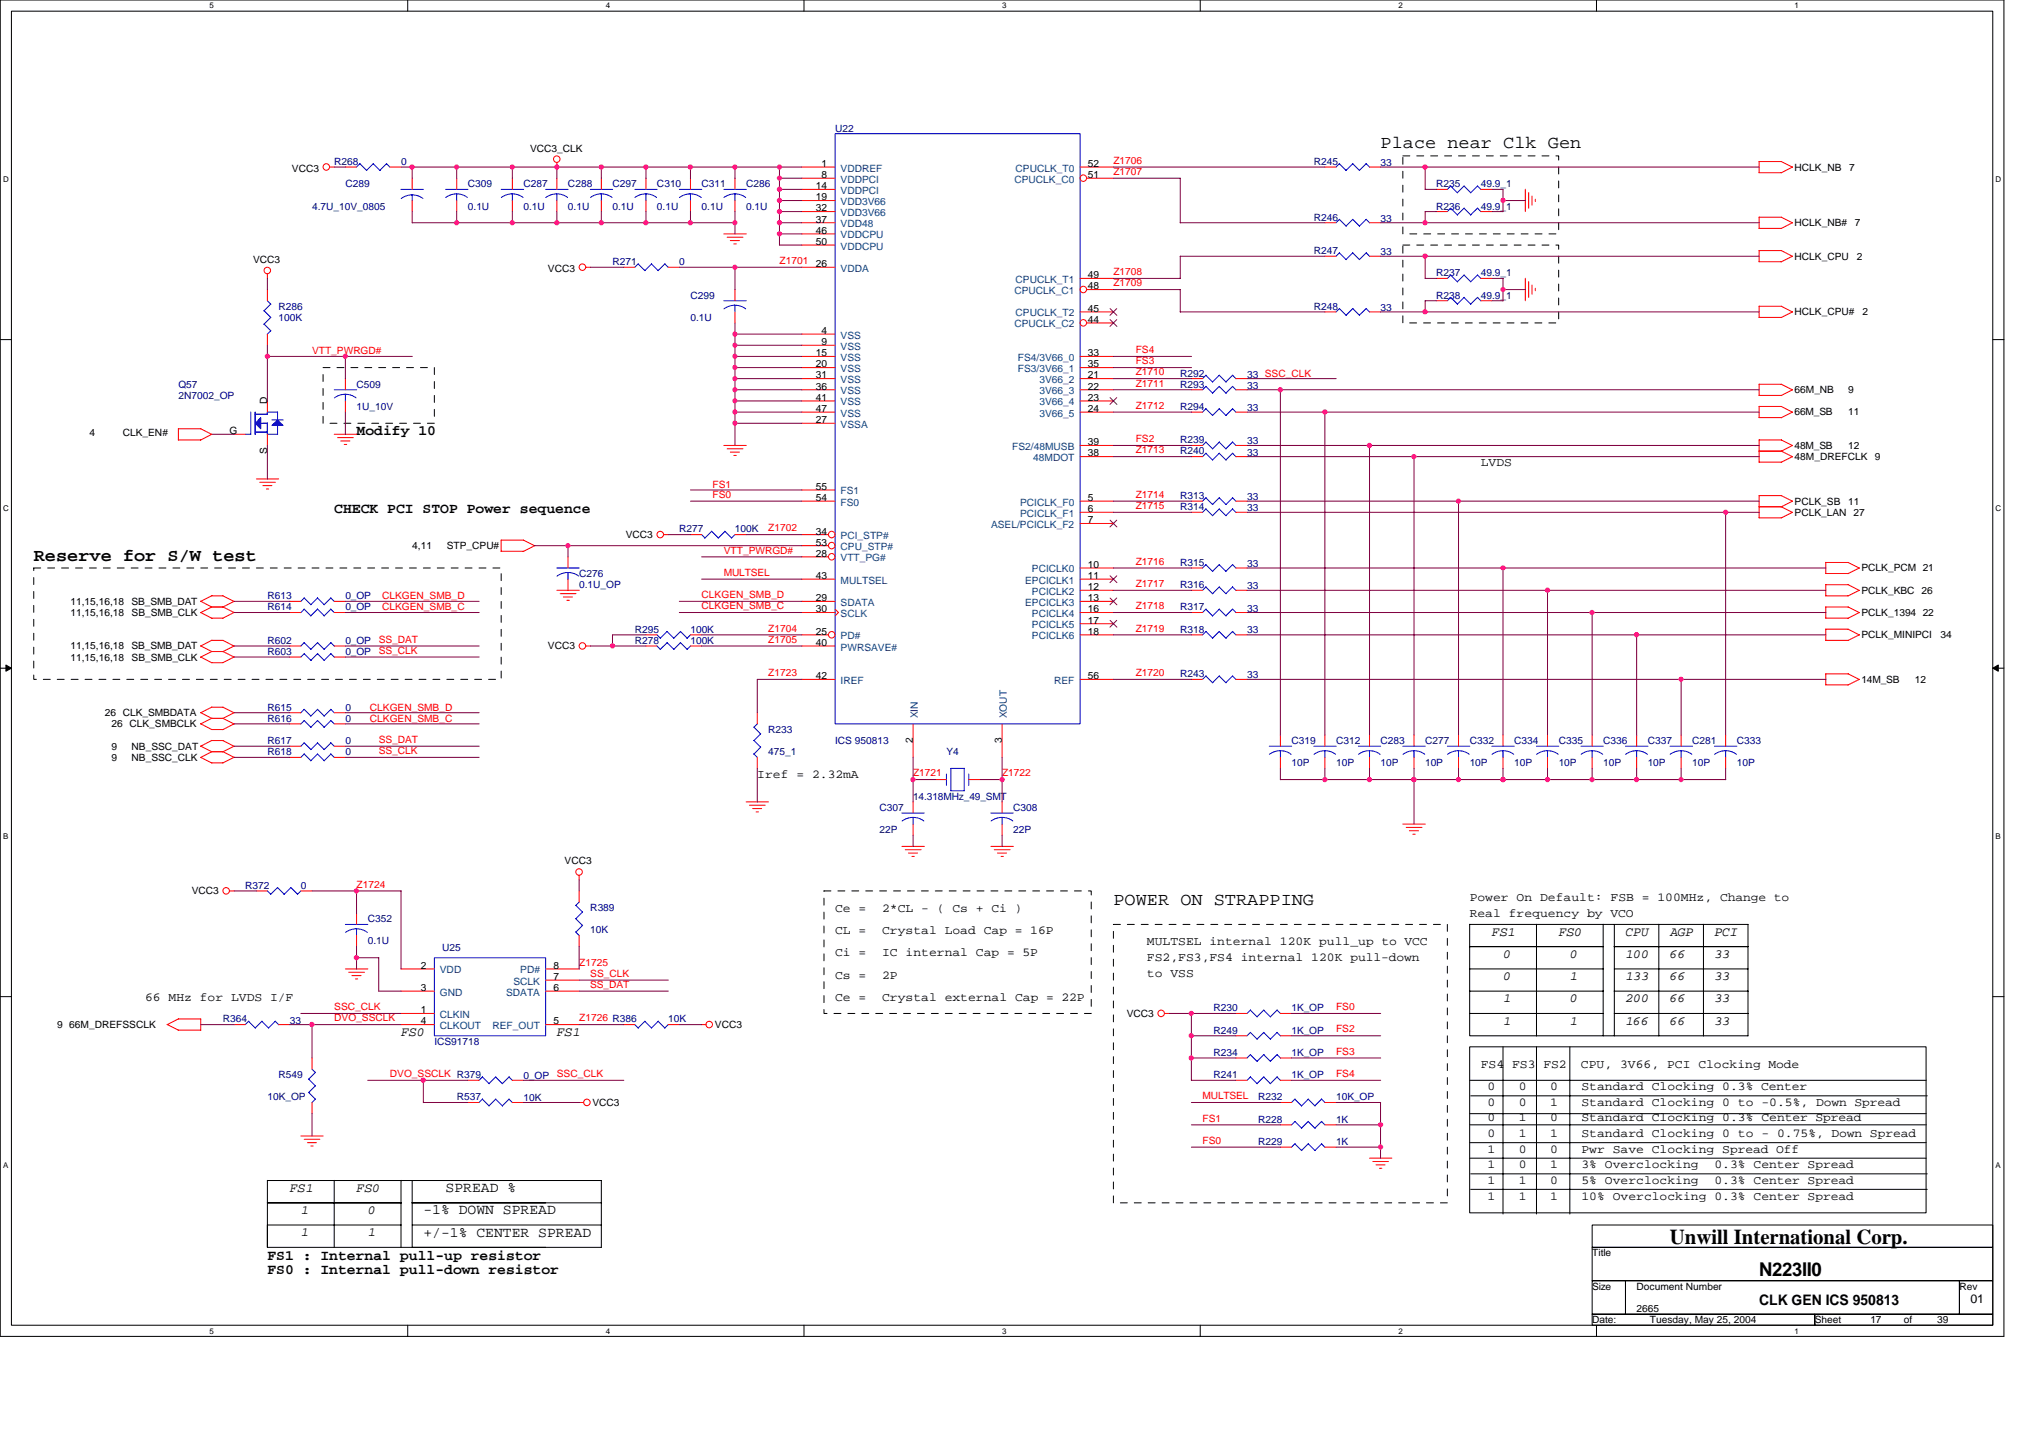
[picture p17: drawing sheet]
<svg xmlns="http://www.w3.org/2000/svg" width="297mm" height="210mm" viewBox="0 0 297 210" stroke-linecap="round" stroke-linejoin="round" font-family="sans-serif">
<defs><g id="words">
<text font-size="3.1" x="243.9" y="181.6">Unwill International Corp.</text>
<text font-size="2.8" x="256.9" y="186.3">N223II0</text>
<g font-size="2.6">
<text x="201.6" y="21.6">Place near Clk Gen</text>
<text x="4.9" y="81.8">Reserve for S/W test</text>
<text x="162.6" y="132.1">POWER ON STRAPPING</text>
</g>
<g font-size="2.1">
<text x="52.1" y="63.6">Modify 10</text>
<text x="48.8" y="74.9">CHECK PCI STOP Power sequence</text>
<text x="61.8" y="177.3">-1% DOWN SPREAD</text>
<text x="65.1" y="174">SPREAD %</text>
<text x="39" y="183.9">FS1 : Internal pull-up resistor</text>
<text x="39" y="186">FS0 : Internal pull-down resistor</text>
<text x="61.8" y="180.5">+/-1% CENTER SPREAD</text>
<text x="256.9" y="190.5">CLK GEN ICS 950813</text>
</g>
<g font-size="1.9">
<text x="217.9" y="136.6">FS1</text>
<text x="227.6" y="136.6">FS0</text>
<text x="237.4" y="136.6">CPU</text>
<text x="243.9" y="136.6">AGP</text>
<text x="250.4" y="136.6">PCI</text>
<text x="219.5" y="143.1">0</text>
<text x="219.5" y="139.8">0</text>
<text x="229.3" y="139.8">0</text>
<text x="229.3" y="143.1">1</text>
<text x="237.4" y="143.1">133</text>
<text x="237.4" y="139.8">100</text>
<text x="243.9" y="139.8">66</text>
<text x="243.9" y="143.1">66</text>
<text x="250.4" y="143.1">33</text>
<text x="250.4" y="139.8">33</text>
<text x="219.5" y="146.3">1</text>
<text x="219.5" y="149.6">1</text>
<text x="229.3" y="146.3">0</text>
<text x="229.3" y="149.6">1</text>
<text x="237.4" y="146.3">200</text>
<text x="237.4" y="149.6">166</text>
<text x="243.9" y="146.3">66</text>
<text x="243.9" y="149.6">66</text>
<text x="250.4" y="149.6">33</text>
<text x="250.4" y="146.3">33</text>
<text x="58.6" y="151.2">FS0</text>
<text x="81.3" y="151.2">FS1</text>
<text x="42.3" y="173.9">FS1</text>
<text x="52.1" y="173.9">FS0</text>
<text x="43.9" y="177.2">1</text>
<text x="53.7" y="177.2">0</text>
<text x="43.9" y="180.4">1</text>
<text x="53.7" y="180.4">1</text>
</g>
<g font-size="1.8">
<text x="216.3" y="68.1">LVDS</text>
<text x="110.6" y="113.6">Iref = 2.32mA</text>
<text x="214.6" y="131.4">Power On Default: FSB = 100MHz, Change to</text>
<text x="122" y="133.1">Ce =</text>
<text x="122" y="136.3">CL =</text>
<text x="128.8" y="133.1">2*CL - ( Cs + Ci )</text>
<text x="128.8" y="136.3">Crystal Load Cap = 16P</text>
<text x="167.5" y="137.9">MULTSEL internal 120K pull_up to VCC</text>
<text x="214.6" y="133.8">Real frequency by VCO</text>
<text x="122" y="139.6">Ci =</text>
<text x="122" y="142.8">Cs =</text>
<text x="128.8" y="139.6">IC internal Cap = 5P</text>
<text x="128.8" y="142.8">2P</text>
<text x="167.5" y="140.3">FS2,FS3,FS4 internal 120K pull-down</text>
<text x="167.5" y="142.6">to VSS</text>
<text x="21.2" y="146.1">66 MHz for LVDS I/F</text>
<text x="122" y="146.1">Ce =</text>
<text x="128.8" y="146.1">Crystal external Cap = 22P</text>
<text x="216.3" y="155.8">FS4 FS3 FS2</text>
<text x="230.9" y="155.8">CPU, 3V66, PCI Clocking Mode</text>
<text x="217.2" y="159.1">0</text>
<text x="217.2" y="161.4">0</text>
<text x="221.8" y="159.1">0</text>
<text x="221.8" y="161.4">0</text>
<text x="226.4" y="159.1">0</text>
<text x="226.4" y="161.4">1</text>
<text x="230.9" y="159.1">Standard Clocking 0.3% Center</text>
<text x="230.9" y="161.4">Standard Clocking 0 to -0.5%, Down Spread</text>
<text x="217.2" y="163.7">0</text>
<text x="217.2" y="165.9">0</text>
<text x="221.8" y="163.7">1</text>
<text x="221.8" y="165.9">1</text>
<text x="226.4" y="163.7">0</text>
<text x="226.4" y="165.9">1</text>
<text x="230.9" y="163.7">Standard Clocking 0.3% Center Spread</text>
<text x="230.9" y="165.9">Standard Clocking 0 to - 0.75%, Down Spread</text>
<text x="217.2" y="168.2">1</text>
<text x="217.2" y="170.5">1</text>
<text x="217.2" y="172.8">1</text>
<text x="221.8" y="168.2">0</text>
<text x="221.8" y="170.5">0</text>
<text x="221.8" y="172.8">1</text>
<text x="226.4" y="168.2">0</text>
<text x="226.4" y="170.5">1</text>
<text x="226.4" y="172.8">0</text>
<text x="230.9" y="168.2">Pwr Save Clocking Spread Off</text>
<text x="230.9" y="170.5">3% Overclocking</text>
<text x="230.9" y="172.8">5% Overclocking</text>
<text x="250.4" y="170.5">0.3% Center Spread</text>
<text x="250.4" y="172.8">0.3% Center Spread</text>
<text x="217.2" y="175.1">1</text>
<text x="221.8" y="175.1">1</text>
<text x="226.4" y="175.1">1</text>
<text x="230.9" y="175.1">10% Overclocking 0.3% Center Spread</text>
<text x="287.8" y="190.2">01</text>
</g>
<g font-size="1.5">
<text x="77.4" y="22.1">VCC3_CLK</text>
<text x="42.6" y="25">VCC3</text>
<text x="119.2" y="27.6">14</text>
<text x="119.2" y="29.3">19</text>
<text x="120" y="24.4">1</text>
<text x="120" y="26">8</text>
<text x="158.9" y="26">51</text>
<text x="158.9" y="24.4">52</text>
<text x="262.1" y="24.9">HCLK_NB</text>
<text x="270.1" y="24.9">7</text>
<text x="119.2" y="34.1">46</text>
<text x="119.2" y="30.9">32</text>
<text x="119.2" y="32.5">37</text>
<text x="119.2" y="35.8">50</text>
<text x="262.1" y="33">HCLK_NB#</text>
<text x="270.9" y="33">7</text>
<text x="37" y="38.4">VCC3</text>
<text x="80" y="39.7">VCC3</text>
<text x="119.2" y="39">26</text>
<text x="158.9" y="40.6">49</text>
<text x="262.1" y="37.9">HCLK_CPU</text>
<text x="271.2" y="37.9">2</text>
<text x="158.9" y="45.5">45</text>
<text x="158.9" y="47.1">44</text>
<text x="158.9" y="42.2">48</text>
<text x="262.1" y="46">HCLK_CPU#</text>
<text x="272" y="46">2</text>
<text x="119.2" y="52">15</text>
<text x="119.2" y="53.6">20</text>
<text x="120" y="48.7">4</text>
<text x="120" y="50.4">9</text>
<text x="158.9" y="52">33</text>
<text x="158.9" y="53.6">35</text>
<text x="39" y="59" transform="rotate(-90 39 59)">D</text>
<text x="119.2" y="58.5">41</text>
<text x="119.2" y="55.2">31</text>
<text x="119.2" y="56.9">36</text>
<text x="158.9" y="58.5">23</text>
<text x="158.9" y="56.9">22</text>
<text x="158.9" y="55.2">21</text>
<text x="262.1" y="57.4">66M_NB</text>
<text x="269.9" y="57.4">9</text>
<text x="13.1" y="63.6">4</text>
<text x="17.9" y="63.6">CLK_EN#</text>
<text x="33.5" y="63.4">G</text>
<text x="119.2" y="60.1">47</text>
<text x="119.2" y="61.8">27</text>
<text x="158.9" y="60.1">24</text>
<text x="158.9" y="65">39</text>
<text x="262.1" y="65.5">48M_SB</text>
<text x="262.1" y="60.6">66M_SB</text>
<text x="269.9" y="65.5">12</text>
<text x="269.9" y="60.6">11</text>
<text x="39" y="66.2" transform="rotate(-90 39 66.2)">S</text>
<text x="119.2" y="71.5">55</text>
<text x="158.9" y="66.6">38</text>
<text x="262.1" y="67.2">48M_DREFCLK</text>
<text x="273.8" y="67.2">9</text>
<text x="119.2" y="73.1">54</text>
<text x="158.9" y="76.4">7</text>
<text x="158.9" y="74.8">6</text>
<text x="158.9" y="73.1">5</text>
<text x="262.1" y="75.3">PCLK_LAN 27</text>
<text x="262.1" y="73.7">PCLK_SB</text>
<text x="269.9" y="73.7">11</text>
<text x="60.2" y="80.2">4,11</text>
<text x="65.2" y="80.2">STP_CPU#</text>
<text x="91.4" y="78.5">VCC3</text>
<text x="119.2" y="78">34</text>
<text x="119.2" y="79.6">53</text>
<text x="119.2" y="81.3">28</text>
<text x="158.9" y="82.9">10</text>
<text x="271.8" y="83.4">PCLK_PCM 21</text>
<text x="10.3" y="88.3">11,15,16,18</text>
<text x="10.3" y="89.9">11,15,16,18</text>
<text x="19.2" y="88.3">SB_SMB_DAT</text>
<text x="19.2" y="89.9">SB_SMB_CLK</text>
<text x="119.2" y="84.5">43</text>
<text x="119.2" y="87.8">29</text>
<text x="119.2" y="89.4">30</text>
<text x="158.9" y="84.5">11</text>
<text x="158.9" y="87.8">13</text>
<text x="158.9" y="86.1">12</text>
<text x="158.9" y="89.4">16</text>
<text x="271.8" y="86.7">PCLK_KBC 26</text>
<text x="271.8" y="89.9">PCLK_1394 22</text>
<text x="10.3" y="94.8">11,15,16,18</text>
<text x="19.2" y="94.8">SB_SMB_DAT</text>
<text x="80" y="94.8">VCC3</text>
<text x="119.2" y="94.3">40</text>
<text x="119.2" y="92.6">25</text>
<text x="158.9" y="92.6">18</text>
<text x="158.9" y="91">17</text>
<text x="271.8" y="93.2">PCLK_MINIPCI</text>
<text x="283.4" y="93.2">34</text>
<text x="10.3" y="96.4">11,15,16,18</text>
<text x="19.2" y="96.4">SB_SMB_CLK</text>
<text x="119.2" y="99.1">42</text>
<text x="158.9" y="99.1">56</text>
<text x="271.8" y="99.7">14M_SB</text>
<text x="279.6" y="99.7">12</text>
<text x="15.3" y="104.5">26 CLK_SMBDATA</text>
<text x="16.3" y="106.2">26 CLK_SMBCLK</text>
<text x="16.3" y="109.4">9</text>
<text x="16.3" y="111">9</text>
<text x="19.2" y="109.4">NB_SSC_DAT</text>
<text x="19.2" y="111">NB_SSC_CLK</text>
<text x="133.3" y="108.5" transform="rotate(-90 133.3 108.5)">2</text>
<text x="146.3" y="108.5" transform="rotate(-90 146.3 108.5)">3</text>
<text x="28" y="130.6">VCC3</text>
<text x="82.5" y="126.2">VCC3</text>
<text x="61.5" y="141.4">2</text>
<text x="80.8" y="141.4">8</text>
<text x="80.8" y="143">7</text>
<text x="61.5" y="147.9">1</text>
<text x="61.5" y="149.5">4</text>
<text x="61.5" y="144.7">3</text>
<text x="80.8" y="144.7">6</text>
<text x="80.8" y="149.5">5</text>
<text x="164.5" y="148.4">VCC3</text>
<text x="8.3" y="150.1">9</text>
<text x="10.1" y="150.1">66M_DREFSSCLK</text>
<text x="104.4" y="150.1">VCC3</text>
<text x="86.5" y="161.4">VCC3</text>
<text x="232.5" y="183.4">Title</text>
<text x="232.5" y="188.3">Size</text>
<text x="239" y="188.3">Document Number</text>
<text x="239" y="191.5">2665</text>
<text x="286.1" y="188.3">Rev</text>
<text x="232.5" y="193.1">Date:</text>
<text x="241" y="193.1">Tuesday, May 25, 2004</text>
<text x="265" y="193.1">Sheet</text>
<text x="273.2" y="193.1">17</text>
<text x="278" y="193.1">of</text>
<text x="282.9" y="193.1">39</text>
</g>
<g font-size="1.5" fill="#000080">
<text x="122" y="19.2">U22</text>
<text x="48.8" y="24.1">R268</text>
<text x="50.4" y="27.3">C289</text>
<text x="58.6" y="24.1">0</text>
<text x="68.3" y="27.3">C309</text>
<text x="76.5" y="27.3">C287</text>
<text x="82.9" y="27.3">C288</text>
<text x="89.4" y="27.3">C297</text>
<text x="95.9" y="27.3">C310</text>
<text x="102.5" y="27.3">C311</text>
<text x="109" y="27.3">C286</text>
<text x="191.9" y="24.1">R245</text>
<text x="201.6" y="24.2">33</text>
<text x="209.7" y="27.3">R235</text>
<text x="216.3" y="27.3">49.9_1</text>
<text x="45.6" y="30.6">4.7U_10V_0805</text>
<text x="68.3" y="30.6">0.1U</text>
<text x="76.5" y="30.6">0.1U</text>
<text x="82.9" y="30.6">0.1U</text>
<text x="89.4" y="30.6">0.1U</text>
<text x="95.9" y="30.6">0.1U</text>
<text x="102.5" y="30.6">0.1U</text>
<text x="109" y="30.6">0.1U</text>
<text x="191.9" y="32.2">R246</text>
<text x="201.6" y="32.4">33</text>
<text x="209.7" y="30.6">R236</text>
<text x="216.3" y="30.6">49.9_1</text>
<text x="89.4" y="38.7">R271</text>
<text x="99.2" y="38.7">0</text>
<text x="191.9" y="37.1">R247</text>
<text x="201.6" y="37.2">33</text>
<text x="209.7" y="40.3">R237</text>
<text x="216.3" y="40.3">49.9_1</text>
<text x="40.7" y="45.2">R286</text>
<text x="40.7" y="46.8">100K</text>
<text x="100.8" y="43.6">C299</text>
<text x="100.8" y="46.8">0.1U</text>
<text x="191.9" y="45.2">R248</text>
<text x="201.6" y="45.4">33</text>
<text x="209.7" y="43.6">R238</text>
<text x="216.3" y="43.6">49.9_1</text>
<text x="26.1" y="56.6">Q57</text>
<text x="26.1" y="58.2">2N7002_OP</text>
<text x="52.1" y="56.6">C509</text>
<text x="52.1" y="59.8">1U_10V</text>
<text x="172.4" y="59.8">R294</text>
<text x="172.4" y="56.6">R293</text>
<text x="172.4" y="55">R292</text>
<text x="182.1" y="56.7">33</text>
<text x="182.1" y="55.1">33 SSC_CLK</text>
<text x="172.4" y="64.7">R239</text>
<text x="182.1" y="64.9">33</text>
<text x="182.1" y="60">33</text>
<text x="172.4" y="66.3">R240</text>
<text x="182.1" y="66.5">33</text>
<text x="99.2" y="77.7">R277</text>
<text x="107.3" y="77.7">100K</text>
<text x="172.4" y="74.5">R314</text>
<text x="172.4" y="72.8">R313</text>
<text x="182.1" y="74.6">33</text>
<text x="182.1" y="73">33</text>
<text x="172.4" y="82.6">R315</text>
<text x="182.1" y="82.8">33</text>
<text x="39" y="87.5">R613</text>
<text x="39" y="89.1">R614</text>
<text x="50.4" y="87.5">0_OP</text>
<text x="50.4" y="89.1">0_OP</text>
<text x="84.6" y="84.2">C276</text>
<text x="84.6" y="85.9">0.1U_OP</text>
<text x="172.4" y="85.9">R316</text>
<text x="172.4" y="89.1">R317</text>
<text x="182.1" y="86">33</text>
<text x="182.1" y="89.3">33</text>
<text x="39" y="94">R602</text>
<text x="39" y="95.6">R603</text>
<text x="50.4" y="94">0_OP</text>
<text x="50.4" y="95.6">0_OP</text>
<text x="92.7" y="92.4">R295</text>
<text x="92.7" y="94">R278</text>
<text x="100.8" y="92.4">100K</text>
<text x="100.8" y="94">100K</text>
<text x="172.4" y="92.4">R318</text>
<text x="182.1" y="92.4">33</text>
<text x="172.4" y="98.8">R243</text>
<text x="182.1" y="99">33</text>
<text x="39" y="105.3">R616</text>
<text x="39" y="103.7">R615</text>
<text x="50.4" y="105.3">0</text>
<text x="50.4" y="103.7">0</text>
<text x="112.2" y="107">R233</text>
<text x="39" y="110.2">R618</text>
<text x="39" y="108.6">R617</text>
<text x="50.4" y="110.2">0</text>
<text x="50.4" y="108.6">0</text>
<text x="112.2" y="110.2">475_1</text>
<text x="122" y="108.6">ICS 950813</text>
<text x="138.2" y="110.2">Y4</text>
<text x="188.6" y="108.6">C319</text>
<text x="188.6" y="111.9">10P</text>
<text x="195.1" y="108.6">C312</text>
<text x="195.1" y="111.9">10P</text>
<text x="201.6" y="108.6">C283</text>
<text x="201.6" y="111.9">10P</text>
<text x="208.1" y="108.6">C277</text>
<text x="208.1" y="111.9">10P</text>
<text x="214.6" y="108.6">C332</text>
<text x="214.6" y="111.9">10P</text>
<text x="221.1" y="108.6">C334</text>
<text x="221.1" y="111.9">10P</text>
<text x="227.6" y="108.6">C335</text>
<text x="227.6" y="111.9">10P</text>
<text x="234.1" y="108.6">C336</text>
<text x="234.1" y="111.9">10P</text>
<text x="240.6" y="108.6">C337</text>
<text x="240.6" y="111.9">10P</text>
<text x="247.1" y="108.6">C281</text>
<text x="247.1" y="111.9">10P</text>
<text x="253.6" y="108.6">C333</text>
<text x="253.6" y="111.9">10P</text>
<text x="128.5" y="118.4">C307</text>
<text x="133.3" y="116.7">14.318MHz_49_SMT</text>
<text x="148" y="118.4">C308</text>
<text x="128.5" y="121.6">22P</text>
<text x="148" y="121.6">22P</text>
<text x="35.8" y="129.7">R372</text>
<text x="43.9" y="129.7">0</text>
<text x="53.7" y="134.6">C352</text>
<text x="53.7" y="137.9">0.1U</text>
<text x="86.2" y="133">R389</text>
<text x="86.2" y="136.2">10K</text>
<text x="64.6" y="138.8">U25</text>
<text x="32.6" y="149.2">R364</text>
<text x="42.3" y="149.4">33</text>
<text x="97.6" y="149.2">10K</text>
<text x="177.2" y="147.6">R230</text>
<text x="188.6" y="147.6">1K_OP</text>
<text x="63.4" y="152.5">ICS91718</text>
<text x="177.2" y="154.1">R234</text>
<text x="177.2" y="150.9">R249</text>
<text x="188.6" y="154.1">1K_OP</text>
<text x="188.6" y="150.9">1K_OP</text>
<text x="39" y="160.6">10K_OP</text>
<text x="40.7" y="157.4">R549</text>
<text x="66.7" y="160.6">R537</text>
<text x="76.5" y="160.8">10K</text>
<text x="76.5" y="157.5">0_OP</text>
<text x="177.2" y="157.4">R241</text>
<text x="183.7" y="160.6">R232</text>
<text x="188.6" y="157.4">1K_OP</text>
<text x="195.1" y="160.6">10K_OP</text>
<text x="183.7" y="163.9">R228</text>
<text x="183.7" y="167.1">R229</text>
<text x="195.1" y="163.9">1K</text>
<text x="195.1" y="167.1">1K</text>
</g>
<g font-size="1.5" fill="#f00">
<text x="162.6" y="23.9">Z1706</text>
<text x="162.6" y="25.5">Z1707</text>
<text x="113.8" y="38.5">Z1701</text>
<text x="162.6" y="40.2">Z1708</text>
<text x="162.6" y="41.8">Z1709</text>
<text x="45.6" y="51.7">VTT_PWRGD#</text>
<text x="165.9" y="51.5">FS4</text>
<text x="165.9" y="53.2">FS3</text>
<text x="165.9" y="54.8">Z1710</text>
<text x="165.9" y="59.7">Z1712</text>
<text x="165.9" y="56.4">Z1711</text>
<text x="165.9" y="64.6">FS2</text>
<text x="104.1" y="71.2">FS1</text>
<text x="165.9" y="66.2">Z1713</text>
<text x="104.1" y="72.7">FS0</text>
<text x="112.2" y="77.6">Z1702</text>
<text x="165.9" y="74.3">Z1715</text>
<text x="165.9" y="72.7">Z1714</text>
<text x="105.7" y="80.8">VTT_PWRGD#</text>
<text x="165.9" y="82.4">Z1716</text>
<text x="55.8" y="87.5">CLKGEN_SMB_D</text>
<text x="55.8" y="89.1">CLKGEN_SMB_C</text>
<text x="102.5" y="87.3">CLKGEN_SMB_D</text>
<text x="102.5" y="88.9">CLKGEN_SMB_C</text>
<text x="105.7" y="84.1">MULTSEL</text>
<text x="165.9" y="85.7">Z1717</text>
<text x="165.9" y="88.9">Z1718</text>
<text x="55.3" y="93.8">SS_DAT</text>
<text x="55.3" y="95.4">SS_CLK</text>
<text x="112.2" y="93.8">Z1705</text>
<text x="112.2" y="92.2">Z1704</text>
<text x="165.9" y="92.2">Z1719</text>
<text x="112.2" y="98.7">Z1723</text>
<text x="165.9" y="98.7">Z1720</text>
<text x="54" y="105.3">CLKGEN_SMB_C</text>
<text x="54" y="103.7">CLKGEN_SMB_D</text>
<text x="55.3" y="110.1">SS_CLK</text>
<text x="55.3" y="108.4">SS_DAT</text>
<text x="133.3" y="113.3">Z1721</text>
<text x="146.3" y="113.3">Z1722</text>
<text x="52.1" y="129.6">Z1724</text>
<text x="84.6" y="140.9">Z1725</text>
<text x="86.2" y="142.6">SS_CLK</text>
<text x="48.8" y="147.5">SSC_CLK</text>
<text x="48.8" y="149.1">DVO_SSCLK</text>
<text x="84.6" y="149.1">Z1726 R386</text>
<text x="86.2" y="144.2">SS_DAT</text>
<text x="195.1" y="147.5">FS0</text>
<text x="195.1" y="154">FS3</text>
<text x="195.1" y="150.7">FS2</text>
<text x="56.9" y="157.2">DVO_SSCLK R379</text>
<text x="81.3" y="157.2">SSC_CLK</text>
<text x="175.6" y="160.5">MULTSEL</text>
<text x="195.1" y="157.2">FS4</text>
<text x="175.6" y="163.7">FS1</text>
<text x="175.6" y="167">FS0</text>
</g>
<g font-size="1.5" fill="#004080">
<text x="122.8" y="25">VDDREF</text>
<text x="122.8" y="26.7">VDDPCI</text>
<text x="122.8" y="28.3">VDDPCI</text>
<text x="122.8" y="29.9">VDD3V66</text>
<text x="148.1" y="26.7">CPUCLK_C0</text>
<text x="148.3" y="25">CPUCLK_T0</text>
<text x="122.8" y="34.8">VDDCPU</text>
<text x="122.8" y="31.5">VDD3V66</text>
<text x="122.8" y="33.2">VDD48</text>
<text x="122.8" y="36.4">VDDCPU</text>
<text x="122.8" y="39.7">VDDA</text>
<text x="148.3" y="41.3">CPUCLK_T1</text>
<text x="148.1" y="47.8">CPUCLK_C2</text>
<text x="148.1" y="42.9">CPUCLK_C1</text>
<text x="148.3" y="46.2">CPUCLK_T2</text>
<text x="122.8" y="49.4">VSS</text>
<text x="122.8" y="51.1">VSS</text>
<text x="122.8" y="52.7">VSS</text>
<text x="148.7" y="52.7">FS4/3V66_0</text>
<text x="122.8" y="59.2">VSS</text>
<text x="122.8" y="54.3">VSS</text>
<text x="122.8" y="55.9">VSS</text>
<text x="122.8" y="57.6">VSS</text>
<text x="148.7" y="54.3">FS3/3V66_1</text>
<text x="151.8" y="59.2">3V66_4</text>
<text x="151.8" y="57.6">3V66_3</text>
<text x="151.8" y="55.9">3V66_2</text>
<text x="122.8" y="60.8">VSS</text>
<text x="122.8" y="62.4">VSSA</text>
<text x="147.8" y="65.7">FS2/48MUSB</text>
<text x="151.8" y="60.8">3V66_5</text>
<text x="150.9" y="67.3">48MDOT</text>
<text x="122.8" y="73.8">FS0</text>
<text x="122.8" y="72.2">FS1</text>
<text x="144.7" y="77.1">ASEL/PCICLK_F2</text>
<text x="149" y="75.4">PCICLK_F1</text>
<text x="149" y="73.8">PCICLK_F0</text>
<text x="122.8" y="78.7">PCI_STP#</text>
<text x="122.8" y="80.3">CPU_STP#</text>
<text x="122.8" y="81.9">VTT_PG#</text>
<text x="150.7" y="83.6">PCICLK0</text>
<text x="122.8" y="85.2">MULTSEL</text>
<text x="122.8" y="88.4">SDATA</text>
<text x="149.7" y="88.4">EPCICLK3</text>
<text x="149.7" y="85.2">EPCICLK1</text>
<text x="150.7" y="86.8">PCICLK2</text>
<text x="122.8" y="95">PWRSAVE#</text>
<text x="122.8" y="93.3">PD#</text>
<text x="122.8" y="90.1">SCLK</text>
<text x="150.7" y="93.3">PCICLK6</text>
<text x="150.7" y="90.1">PCICLK4</text>
<text x="150.7" y="91.7">PCICLK5</text>
<text x="122.8" y="99.8">IREF</text>
<text x="153.9" y="99.8">REF</text>
<text x="134" y="104.9" transform="rotate(-90 134 104.9)">XIN</text>
<text x="147" y="104.9" transform="rotate(-90 147 104.9)">XOUT</text>
<text x="64.2" y="142.1">VDD</text>
<text x="75" y="143.7">SCLK</text>
<text x="76" y="142.1">PD#</text>
<text x="64.2" y="148.6">CLKIN</text>
<text x="64.2" y="145.3">GND</text>
<text x="73.9" y="145.3">SDATA</text>
<text x="64.2" y="150.2">CLKOUT</text>
<text x="71.9" y="150.2">REF_OUT</text>
</g>
<g font-size="1.2">
<text x="30.6" y="1.2">5</text>
<text x="88.5" y="1.2">4</text>
<text x="146.3" y="1.2">3</text>
<text x="204.2" y="1.2">2</text>
<text x="262.1" y="1.2">1</text>
<text x=".5" y="26.6">D</text>
<text x="291.4" y="26.6">D</text>
<text x=".5" y="74.6">C</text>
<text x="291.4" y="74.6">C</text>
<text x=".5" y="122.5">B</text>
<text x="291.4" y="122.5">B</text>
<text x=".5" y="170.5">A</text>
<text x="291.4" y="170.5">A</text>
<text x="30.6" y="194.7">5</text>
<text x="88.5" y="194.7">4</text>
<text x="146.3" y="194.7">3</text>
<text x="204.2" y="194.7">2</text>
<text x="262.1" y="194.7">1</text>
</g>
</g></defs>
<path d="M0 0h292.6v195.1h-292.6zM1.7 1.6h289.3v191.8h-289.3z" fill="none" stroke="#000" stroke-width=".15"/>
<g fill="#fff">
<path d="M30.6 .2h.6v1.3h-.6z"/>
<path d="M30.6 193.6h.6v1.3h-.6z"/>
</g>
<path d="M59.5 0v1.6M59.5 193.4v1.7" fill="none" stroke="#000" stroke-width=".15"/>
<g fill="#fff">
<path d="M88.5 .2h.6v1.3h-.6z"/>
<path d="M88.5 193.6h.6v1.3h-.6z"/>
</g>
<path d="M117.4 0v1.6M117.4 193.4v1.7" fill="none" stroke="#000" stroke-width=".15"/>
<g fill="#fff">
<path d="M146.3 .2h.7v1.3h-.7z"/>
<path d="M146.3 193.6h.7v1.3h-.7z"/>
</g>
<path d="M175.3 0v1.6M175.3 193.4v1.7" fill="none" stroke="#000" stroke-width=".15"/>
<g fill="#fff">
<path d="M204.2 .2h.6v1.3h-.6z"/>
<path d="M204.2 193.6h.6v1.3h-.6z"/>
</g>
<path d="M233.1 0v1.6M233.1 193.4v1.7" fill="none" stroke="#000" stroke-width=".15"/>
<g fill="#fff">
<path d="M262.1 .2h.6v1.3h-.6z"/>
<path d="M262.1 193.6h.6v1.3h-.6z"/>
<path d="M.5 25.6h.8v1.3h-.8z"/>
<path d="M291.4 25.6h.9v1.3h-.9z"/>
<path d="M.5 73.5h.8v1.3h-.8z"/>
<path d="M291.4 73.5h.9v1.3h-.9z"/>
</g>
<path d="M0 49.6h1.7M291 49.6h1.6" fill="none" stroke="#000" stroke-width=".15"/>
<g fill="#fff">
<path d="M.5 121.5h.7v1.3h-.7z"/>
<path d="M291.4 121.5h.8v1.3h-.8z"/>
</g>
<path d="M0 97.5h1.7M291 97.5h1.6" fill="none" stroke="#000" stroke-width=".15"/>
<path d="M.9 97.1l.8 .4-.8 .5zM291 97.5l.8-.4v.9z" fill="#000" stroke="#000" stroke-width=".15"/>
<g fill="#fff">
<path d="M.5 169.4h.7v1.3h-.7z"/>
<path d="M291.4 169.4h.8v1.3h-.8z"/>
</g>
<g fill="none" stroke="#000" stroke-width=".15">
<path d="M214.6 138.2h19.5M214.6 134.9h40.7v16.3M214.6 134.9v13.1M224.4 134.9v16.3M234.1 134.9v16.3M235.7 138.2h19.6M235.8 134.9v16.3M242.2 134.9v16.3M248.8 134.9v16.3M0 145.5h1.7M214.6 152.8h66.7v24.2h-66.7zM214.6 141.4h19.5"/>
<path d="M214.6 144.7h19.5M214.6 157.7h66.7M214.8 160h66.6M219.5 152.8v24.4M224.4 152.8v24.4M229.3 152.8v24.4M234.1 147.9h-19.5v3.3h40.7M235.7 144.7h19.6M235.8 141.4h19.5M235.8 147.9h19.5M291 145.5h1.6M39 172.3h48.8"/>
<path d="M39 172.3v9.8M39 175.6h19.6M48.8 172.3v9.8M58.6 172.3v9.8M58.6 178.8h-19.6v3.3h48.8M60.2 175.6h27.6M60.2 172.3v9.8M60.2 178.8h27.6M87.8 172.3v9.8M214.6 162.6h66.7M214.6 164.2h66.7M214.6 166.8h66.7"/>
<path d="M214.6 169.1h66.7M214.8 171.3h66.6M214.8 173.6h66.6M232.5 178.8h58.5v3.3h-58.5zM60.2 182.1h19.5M232.5 191.8h32.5v1.6h-32.5zM232.5 186.9h4.9v4.9h-4.9zM232.5 182.1h58.5v4.8h-58.5zM237.4 186.9h48.7v4.9h-48.7zM265 191.8h26v1.6h-26zM286.1 186.9h4.9v4.9h-4.9z"/>
</g>
<path d="M204.9 35.8h22.7v11.3h-22.7v-11.3M204.9 22.8h22.7v11.3h-22.7v-11.3M47.2 53.7h16.2v8.1h-16.2v-8.1M4.9 82.9h68.3v16.3h-68.3v-16.3M120.3 130h39.1v17.9h-39.1v-17.9M162.6 134.9h48.8v40.7h-48.8v-40.7" fill="none" stroke="#000" stroke-width=".15" stroke-dasharray="1 1 1 1 1 1 1 1"/>
<g fill="none" stroke="#f00" stroke-width=".15">
<path d="M39 40v.7M48.2 24.4h.6M50.4 24.4h1.7M56.9 24.4h1.7M60.2 26v1.6M60.2 29.3v1.6M66.7 26v1.6M66.7 29.3v1.6M74.8 26v1.6M74.8 29.3v1.6M81.3 23.7v.7M81.3 26v1.6"/>
<path d="M81.3 29.3v1.6M85.6 39h.6M87.8 26v1.6M87.8 29.3v1.6M91.1 39h1.6M94.3 26v1.6M94.3 29.3v1.6M97.6 39h1.6M100.8 26v1.6M100.8 29.3v1.6M105.7 34.1h3.3M106.2 34.6h2.3"/>
<path d="M106.7 35.1h1.3M107.2 35.6h.3M107.3 26v1.6M107.3 29.3v1.6M117.1 39h4.9M117.1 34.1h4.9M117.1 24.4h4.9M117.1 27.6h4.9M117.1 32.5h4.9M117.1 30.9h4.9M117.1 26h4.9M117.1 29.3h4.9"/>
<path d="M117.1 35.8h4.9M157.7 24.4h4.9M158.7 26h3.9M193.5 24.4h1.6M193.5 32.5h1.6M193.5 37.4h1.6M200 24.4h1.6M200 32.5h1.6M200 37.4h1.6M209.7 27.6h1.7M209.7 30.9h1.7M216.3 27.6h1.6"/>
<path d="M216.3 30.9h1.6M222.8 27.6v3.3M223.2 28.1v2.3M223.7 28.6v1.3M224.2 29.1v.3M256.9 23.6v1.6h3.2M256.9 36.6v1.6h3.2M256.9 23.6h3.3M256.9 36.6h3.3M260.1 23.6l1.7 .8-1.7 .8M260.1 36.6l1.7 .8M260.1 31.7l1.7 .8-1.7 .9"/>
<path d="M260.2 31.7h-3.3v1.6h3.2M261.8 37.4l-1.7 .8M39 42.3v1.6M39 48.8v1.6M39 58.5v1.7M50.4 55.3v1.6M50.4 58.5v1.7M107.3 42.3v1.6M107.3 45.5v1.6M117.1 56.9h4.9M117.1 55.3h4.9M117.1 48.8h4.9"/>
<path d="M117.1 52h4.9M117.1 58.5h4.9M117.1 53.7h4.9M117.1 50.4h4.9M157.7 40.6h4.9M157.7 45.5h4.9M157.7 56.9h4.9M157.7 55.3h4.9M157.7 52h4.9M157.7 58.5h4.9M157.7 53.7h4.9M158.7 47.1h3.9"/>
<path d="M158.7 42.3h3.9M174 56.9h1.6M174 55.3h1.6M180.5 56.9h1.6M180.5 55.3h1.6M193.5 45.5h1.6M200 45.5h1.6M209.7 40.6h1.7M209.7 43.9h1.7M216.3 40.6h1.6M216.3 43.9h1.6M222.8 40.6v3.3"/>
<path d="M223.2 41.1v2.3M223.7 41.6v1.3M224.2 42.1v.3M256.9 59.3v1.7h3.2l1.7-.8-1.7-.9M256.9 59.3h3.3M260.1 56.1l1.7 .8M260.1 44.7l1.7 .9M260.2 44.7h-3.3v1.6h3.2M260.2 56.1h-3.3v1.6h3.2M261.8 56.9l-1.7 .8M261.8 45.5l-1.7 .9M26 64.2h3.3"/>
<path d="M30.9 63.4l-1.6 .8M30.9 63.4l-1.6-.8h-3.2v1.6M34.2 63.4h1.6M37.4 69.9h3.3M37.9 70.4h2.3M38.4 70.9h1.3M38.9 71.4h.3M39 63.4v1.6M48.8 63.4h3.3M49.3 63.9h2.3M49.8 64.4h1.3M50.3 64.9h.3"/>
<path d="M73.2 78.8h3.3M73.2 78.8v1.7M76.5 78.8l1.6 .9-1.7 .8M96.9 78h.7M100.8 78h1.7M105.7 65h3.3M106.2 65.5h2.3M106.7 66h1.3M107.2 66.5h.3M107.3 78h1.7M117.1 78h3.9M117.1 60.2h4.9"/>
<path d="M117.1 73.2h4.9M117.1 71.5h4.9M117.1 79.7h3.9M117.1 61.8h4.9M157.7 65h4.9M157.7 60.2h4.9M157.7 74.8h4.9M157.7 73.2h4.9M157.7 66.7h4.9M157.7 76.4h4.9M174 65h1.6M174 60.2h1.6"/>
<path d="M174 74.8h1.6M174 73.2h1.6M174 66.7h1.6M180.5 65h1.6M180.5 60.2h1.6M180.5 74.8h1.6M180.5 73.2h1.6M180.5 66.7h1.6M256.9 65.8h3.3M256.9 74h3.3M256.9 64.2h3.3M256.9 64.2v3.3h3.2l1.7-.8-1.7-.8 1.7-.9"/>
<path d="M256.9 72.3v3.3h3.2M256.9 72.3h3.3M260.1 64.2l1.7 .8M260.1 74l1.7 .8M260.1 72.3l1.7 .9-1.7 .8M261.8 74.8l-1.7 .8M29.3 94.3l1.6 .8-1.6 .8M29.3 87.8l1.6 .8-1.6 .8M29.3 95.9l1.6 .9M29.3 89.4l1.6 .9M30.9 88.6h1.7M30.9 95.1h1.7"/>
<path d="M30.9 87h1.7l1.6 .8M30.9 93.5h1.7l1.6 .8M30.9 93.5l-1.6 .8M30.9 87l-1.6 .8M32.5 95.1l1.7 .8M32.5 88.6l1.7 .8M34.2 94.3l-1.7 .8M34.2 87.8l-1.7 .8M34.2 89.4l-1.6 .8h-1.7M34.2 95.9l-1.6 .8h-1.7M42.3 94.3h1.6M42.3 87.8h1.6"/>
<path d="M42.3 89.4h1.6M42.3 95.9h1.6M48.8 94.3h1.6M48.8 87.8h1.6M48.8 89.4h1.6M48.8 95.9h1.6M73.2 80.5h3.3M81.3 86.2h3.3M81.8 86.7h2.3M82.3 87.1h1.3M82.8 87.6h.3M82.9 81.3v1.6"/>
<path d="M82.9 84.5v1.7M85.6 94.3h.6M94.3 94.3h1.6M94.3 92.7h1.6M100.8 94.3h1.7M100.8 92.7h1.7M117.1 94.3h4.9M117.1 87.8h4.9M117.1 92.7h3.9M117.1 89.4h4.9M117.1 99.2h4.9M117.1 81.3h3.9"/>
<path d="M117.1 84.5h4.9M122 88.9l.4 .5-.4 .5M157.7 86.2h4.9M157.7 87.8h4.9M157.7 82.9h4.9M157.7 92.7h4.9M157.7 89.4h4.9M157.7 99.2h4.9M157.7 84.5h4.9M157.7 91h4.9M174 86.2h1.6M174 82.9h1.6"/>
<path d="M174 92.7h1.6M174 89.4h1.6M174 99.2h1.6M180.5 86.2h1.6M180.5 82.9h1.6M180.5 92.7h1.6M180.5 89.4h1.6M180.5 99.2h1.6M266.6 85.3h3.3M266.6 85.3v1.7h3.3M266.6 82.1v1.6h3.3M266.6 88.6v1.6h3.3l1.6-.8"/>
<path d="M266.6 91.8v1.7h3.3M266.6 82.1h3.3M266.6 88.6h3.3M266.6 91.8h3.3M269.9 85.3l1.6 .9M269.9 82.1l1.6 .8M269.9 98.4l1.6 .8M269.9 88.6l1.6 .8M269.9 91.8l1.6 .9M269.9 98.4l-3.3-.1v1.7h3.3M271.5 86.2l-1.6 .8M271.5 82.9l-1.6 .8"/>
<path d="M271.5 99.2l-1.6 .8M271.5 92.7l-1.6 .8M29.3 104l1.6 .9M29.3 105.6l1.6 .9M29.3 108.9l1.6 .8-1.6 .9M29.3 110.6l1.6 .8M30.9 104.9h1.7l1.6 .8M30.9 106.5h1.7M30.9 109.7h1.7M30.9 103.2h1.7l1.6 .9M30.9 108.1h1.7l1.6 .8M30.9 103.2l-1.6 .8"/>
<path d="M30.9 104.8l-1.6 .9M30.9 108.1l-1.6 .8M32.5 109.7l1.7 .9M34.2 104l-1.7 .9M34.2 105.7l-1.7 .8M34.2 108.9l-1.7 .8M34.2 110.5l-1.6 .9h-1.7M42.3 110.6h1.6M42.3 105.7h1.6M42.3 108.9h1.6M42.3 104h1.6M48.8 110.6h1.6"/>
<path d="M48.8 105.7h1.6M48.8 108.9h1.6M48.8 104h1.6M109 117.1h3.2M109.4 117.5h2.3M109.9 118h1.3M110.4 118.5h.4M110.6 104v1.7M110.6 110.6v1.6M133.3 105.7v4.9M133.3 117.1v1.6M136.6 113.8h1.6"/>
<path d="M141.5 113.8h1.6M146.3 105.7v4.9M146.3 117.1v1.6M187 107.3v1.6M187 110.6v1.6M193.5 107.3v1.6M193.5 110.6v1.6M200 107.3v1.6M200 110.6v1.6M206.5 107.3v1.6M206.5 110.6v1.6M213 107.3v1.6"/>
<path d="M213 110.6v1.6M219.5 107.3v1.6M219.5 110.6v1.6M226 107.3v1.6M226 110.6v1.6M232.5 107.3v1.6M232.5 110.6v1.6M239 107.3v1.6M239 110.6v1.6M245.5 107.3v1.6M245.5 110.6v1.6M252 107.3v1.6"/>
<path d="M252 110.6v1.6M33.5 130h.7M37.4 130h1.6M43.9 130h1.7M52.1 133.3v1.6M52.1 136.5v1.7M84.6 127.8v.6M84.6 130v1.7M84.6 136.5v1.7M131.7 123.5h3.3M132.2 124h2.3M132.7 124.5h1.3"/>
<path d="M133.2 125h.3M133.3 120.3v1.6M144.7 123.5h3.3M145.2 124h2.3M145.7 124.5h1.3M146.2 125h.3M146.3 120.3v1.6M204.9 120.3h3.2M205.4 120.8h2.3M205.8 121.3h1.4M206.3 121.8h.4M24.4 149.5l1.7 .9"/>
<path d="M26.1 148.7h3.2v1.7h-3.3M26.1 148.7l-1.7 .9M34.2 149.6h1.6M40.7 149.6h1.6M45.6 154.4v1.7M50.4 141.4h3.3M50.9 141.9h2.3M51.4 142.4h1.3M51.9 142.9h.3M58.6 141.4h4.8M58.6 147.9h4.8M58.6 149.6h4.8"/>
<path d="M58.6 144.7h4.8M68.3 157.7h1.7M74.8 157.7h1.7M79.7 141.4h4.9M79.7 149.6h4.9M79.7 144.7h4.9M79.7 143.1h4.9M91.1 149.6h1.6M97.6 149.6h1.6M102.4 149.6h.7M170.1 147.9h.6M180.5 147.9h1.6"/>
<path d="M180.5 154.4h1.6M180.5 157.7h1.6M180.5 151.2h1.6M187 147.9h1.6M187 154.4h1.6M187 157.7h1.6M187 151.2h1.6M43.9 165.8h3.3M44.4 166.3h2.3M44.9 166.8h1.3M45.4 167.3h.3M45.6 160.9v1.7"/>
<path d="M68.3 160.9h1.7M74.8 160.9h1.7M84.6 160.9h.6M187 160.9h1.6M187 164.2h1.6M187 167.4h1.6M193.5 160.9h1.6M193.5 164.2h1.6M193.5 167.4h1.6M200 169.1h3.3M200.5 169.5h2.3M201 170h1.3"/>
<path d="M201.5 170.5h.3"/>
<circle cx="39" cy="39.5" r=".48"/>
<circle cx="47.7" cy="24.4" r=".48"/>
<circle cx="81.3" cy="23.2" r=".48"/>
<circle cx="85.1" cy="39" r=".48"/>
<circle cx="158.2" cy="26" r=".48"/>
<circle cx="158.2" cy="42.3" r=".48"/>
<circle cx="158.2" cy="47.1" r=".48"/>
<circle cx="96.4" cy="78" r=".48"/>
<circle cx="121.5" cy="79.6" r=".48"/>
<circle cx="121.5" cy="78" r=".48"/>
<circle cx="85.1" cy="94.3" r=".48"/>
<circle cx="121.5" cy="92.7" r=".48"/>
<circle cx="121.5" cy="81.3" r=".48"/>
<circle cx="33" cy="130" r=".48"/>
<circle cx="84.6" cy="127.3" r=".48"/>
<circle cx="103.6" cy="149.6" r=".48"/>
<circle cx="169.6" cy="147.9" r=".48"/>
<circle cx="85.7" cy="160.9" r=".48"/>
</g>
<g fill="none" stroke="#00f" stroke-width=".15">
<path d="M122 19.5h35.7v86.2h-35.7zM52.6 23.9l.9 1M52.6 23.9l-.5 .5M54.5 23.9l1 1M54.5 23.9l-1 1M56.4 23.9l.6 .5M56.5 23.9l-1 1M58.5 27.6h3.3M58.6 29a2.7 2.7 0 0 1 1.6-.6 2.5 2.5 0 0 1 1.6 .6M60.2 28.4v.9M65.1 27.6h3.2M65.1 28.8a2.7 2.7 0 0 1 1.6-.5 2.5 2.5 0 0 1 1.6 .5"/>
<path d="M66.7 28.3v1M73.2 27.6h3.3M73.2 28.8a2.7 2.7 0 0 1 1.6-.5 2.5 2.5 0 0 1 1.6 .5M74.8 28.3v1M79.7 27.6h3.3M79.7 28.8a2.7 2.7 0 0 1 1.6-.5 2.5 2.5 0 0 1 1.6 .5M81.3 28.3v1M86.2 27.6h3.3M86.2 28.8a2.59 2.59 0 0 1 1.6-.5 2.46 2.46 0 0 1 1.6 .5M87.8 28.3v1M92.7 39l.5-.5 1 1M92.7 27.6h3.3"/>
<path d="M92.7 28.8a2.61 2.61 0 0 1 3.2 0M94.3 28.3v1M95.2 38.5l-1 1M97.1 38.5l.5 .5M97.1 38.5l-1 1-1-1M99.2 27.6h3.3M99.2 28.8a2.7 2.7 0 0 1 1.6-.5 2.5 2.5 0 0 1 1.6 .5M100.8 28.3v1M105.7 27.6h3.3M105.7 28.8a2.7 2.7 0 0 1 1.6-.5 2.5 2.5 0 0 1 1.6 .5M107.3 28.3v1M195.6 23.9l1 1"/>
<path d="M195.6 32l1 1M195.6 36.9l1 1M195.6 23.9l-.5 .5M195.6 32l-.5 .5M195.6 36.9l-.5 .5M196.6 33l1-1 .9 1M196.6 37.9l1-1 .9 1M197.5 23.9l1 1M197.6 23.9l-1 1M199.5 23.9l.5 .5M199.5 23.9l-1 1M200 32.5l-.5-.5-1 1"/>
<path d="M200 37.4l-.5-.5-1 1M211.9 27.2l.9 1M211.9 30.4l.9 1M211.9 27.1l-.5 .5M211.9 30.4l-.5 .5M213.8 30.4l1 1M213.8 27.1l-1 1M213.8 30.4l-1 1M215.8 27.2l.5 .5M215.8 30.4l.5 .5M215.8 27.1l-1 1.1-1-1M215.8 30.4l-1 1"/>
<path d="M38.6 45.4l1 1M39 43.9l.6 .5-1.1 1M39.5 46.3l-1 1 1.1 1M39.5 48.3l-.5 .5M48.8 56.9h3.3M48.8 58.1a2.7 2.7 0 0 1 1.6-.5 2.5 2.5 0 0 1 1.6 .5M50.4 57.6v.9M105.7 43.9h3.3M105.7 45.1a2.7 2.7 0 0 1 1.6-.5 2.5 2.5 0 0 1 1.6 .5M107.3 44.6v1M175.6 55.3l.5-.5 1 1M176.1 56.4l1 1"/>
<path d="M176.1 56.4l-.5 .5M177.1 55.8l1-1 .9 1M178.1 56.4l-1 1M180 59.7l.5 .5M180 56.4l.5 .5M180 54.8l.5 .5M180 59.6l-1 1M180 56.4l-1 1-.9-1M180 54.8l-1 1M195.6 45l1 1M195.6 45l-.5 .5M197.5 45l1 1"/>
<path d="M197.6 45l-1 1M199.5 45l.5 .6M199.5 45l-1 1M211.4 43.9l.5-.5 .9 1M211.9 40.2l.9 .9M211.9 40.1l-.5 .5M213.8 40.2l1 .9M213.8 40.1l-1 1M213.8 43.4l-1 1M215.8 40.2l.5 .5M215.8 43.4l.5 .5M215.8 40.1l-1 1"/>
<path d="M215.8 43.4l-1 1-1-1M36.6 60.1v3.3h-.8M37.3 60.5h1.7M37.3 60.2v3.2M37.3 63.1h1.8M38.1 61.8h.9v1.6M39 63.4h1.6M39.7 61.3h1.7M40.5 60.2v1.1M40.5 62.1v1.3M40.6 60.2h-1.6v.3M102.4 78l.6 .5"/>
<path d="M103.9 77.5l1 1 1-.9M103.9 77.6l-1 .9M105.9 77.5l.9 1M107.3 78l-.5 .5M175.6 66.7l.5-.6 1 1.1M175.6 60.2l.5-.6 1 1.1M175.6 73.2l.5-.6 1 1.1M176.1 64.5l1 1M176.1 74.3l1 1M176.1 64.5l-.5 .5M176.1 74.3l-.5 .5M177.1 67.1l1-1 .9 1.1"/>
<path d="M177.1 60.6l1-1 .9 1.1M177.1 73.6l1-1 .9 1.1M178.1 64.5l.9 1M178.1 64.5l-1 1M178.1 74.3l-1 1M180 64.5l.5 .5M180 74.3l.5 .5M180 72.7l.5 .5M180 66.2l.5 .5M180 64.5l-1 1M180 74.3l-1 1-.9-1M180 72.6l-1 1"/>
<path d="M180 66.1l-1 1M44.4 87.3l1 1M44.4 88.9l1 1M44.4 87.3l-.5 .5M44.4 88.9l-.5 .5M44.4 93.8l1 1M44.4 95.4l1 1M44.4 93.8l-.5 .5M44.4 95.4l-.5 .5M46.4 87.3l.9 1M46.4 88.9l.9 1M46.4 87.3l-1 1"/>
<path d="M46.4 88.9l-1 1M46.4 93.8l1 1M46.4 95.4l1 1M46.4 93.8l-1 1M46.4 95.4l-1 1M48.3 87.3l.5 .5M48.3 88.9l.5 .5M48.3 87.3l-1 1M48.3 88.9l-1 1M48.3 93.8l.5 .5M48.3 95.4l.5 .5M48.3 93.8l-1 1"/>
<path d="M48.3 95.4l-1 1M81.3 82.9h3.3M81.3 84.1a2.7 2.7 0 0 1 1.6-.5 2.5 2.5 0 0 1 1.6 .5M82.9 83.6v1M95.9 94.3l.5 .5M97.4 92.2l1 1 1-1M97.4 93.8l1 1M97.4 92.2l-1 1-.5-.6M97.4 93.8l-1 1M99.4 92.2l.9 1M99.4 93.8l.9 1M99.4 93.8l-1 1"/>
<path d="M100.8 92.7l-.5 .5M100.8 94.3l-.5 .5M176.1 82.4l1 1M176.1 92.2l1 1M176.1 98.7l1 1M176.1 85.7l1 1M176.1 88.9l1 1M176.1 82.4l-.5 .5M176.1 92.2l-.5 .5M176.1 98.7l-.5 .5M176.1 85.7l-.5 .5M176.1 88.9l-.5 .5"/>
<path d="M178.1 82.4l.9 1M178.1 88.9l.9 1M178.1 82.4l-1 1M178.1 92.2l-1 1M178.1 98.7l-1 1M178.1 85.7l-1 1M178.1 88.9l-1 1M180 82.4l.5 .5M180 92.2l.5 .5M180 98.7l.5 .5M180 85.7l.5 .5M180 88.9l.5 .5"/>
<path d="M180 82.4l-1 1M180 92.2l-1 1-.9-1M180 98.7l-1 1-.9-1M180 85.7l-1 1-.9-1M180 88.9l-1 1M44.4 110l1 1M44.4 105.2l1 1M44.4 108.4l1 1M44.4 103.5l1 1M44.4 110.1l-.5 .5M44.4 105.2l-.5 .5M44.4 108.4l-.5 .5"/>
<path d="M44.4 103.5l-.5 .6M46.4 110l.9 1M46.4 105.2l.9 1M46.4 110.1l-1 1M46.4 105.2l-1 1M47.3 109.4l-.9-1-1 1M47.3 104.5l-.9-1-1 1M48.3 110l.5 .6M48.3 105.2l.5 .5M48.3 108.4l.5 .5M48.3 103.5l.5 .5M48.3 110.1l-1 1"/>
<path d="M48.3 105.2l-1 1M48.3 108.4l-1 1M48.3 103.5l-1 1M110.1 106.1l1 1-1 1M110.1 110l.5 .6M110.1 108.1l1 1M110.6 105.6l-.5 .6M111.1 109.1l-1 1M131.7 118.7h3.3M133.3 119.3a2.7 2.7 0 0 0-1.6 .5M133.3 119.3a2.5 2.5 0 0 1 1.6 .5M133.3 119.3v1"/>
<path d="M138.2 113v1.6M138.9 112.2l1.9-.1v3.3M138.9 112.2v3.2M138.9 115.4h1.9M141.5 113v1.6M144.7 118.7h3.3M146.3 119.3a2.7 2.7 0 0 0-1.6 .5M146.3 119.3a2.5 2.5 0 0 1 1.6 .5M146.3 119.3v1M185.4 108.9h3.2M185.4 110.1a2.7 2.7 0 0 1 1.6-.5 2.5 2.5 0 0 1 1.5 .5M187 109.6v1"/>
<path d="M191.9 108.9h3.2M191.9 110.1a2.59 2.59 0 0 1 1.6-.5 2.46 2.46 0 0 1 1.5 .5M193.5 109.6v1M198.4 108.9h3.2M198.4 110.1a2.61 2.61 0 0 1 3.1 0M200 109.6v1M204.9 108.9h3.2M204.9 110.1a2.7 2.7 0 0 1 1.6-.5 2.5 2.5 0 0 1 1.6 .5M206.5 109.6v1M211.4 108.9h3.2M211.4 110.1a2.7 2.7 0 0 1 1.6-.5 2.5 2.5 0 0 1 1.6 .5M213 109.6v1"/>
<path d="M217.9 108.9h3.2M217.9 110.1a2.7 2.7 0 0 1 1.6-.5 2.5 2.5 0 0 1 1.6 .5M219.5 109.6v1M224.4 108.9h3.2M224.4 110.1a2.59 2.59 0 0 1 1.6-.5 2.46 2.46 0 0 1 1.6 .5M226 109.6v1M230.9 108.9h3.2M230.9 110.1a2.61 2.61 0 0 1 3.2 0M232.5 109.6v1M237.4 108.9h3.3M237.4 110.1a2.7 2.7 0 0 1 1.6-.5 2.5 2.5 0 0 1 1.6 .5M239 109.6v1"/>
<path d="M243.9 108.9h3.3M243.9 110.1a2.7 2.7 0 0 1 1.6-.5 2.5 2.5 0 0 1 1.6 .5M245.5 109.6v1M250.4 108.9h3.3M250.4 110.1a2.7 2.7 0 0 1 1.6-.5 2.5 2.5 0 0 1 1.6 .5M252 109.6v1M39 130l.5 .5M40.5 129.5l1 1M40.5 129.6l-1 1M42.5 129.5l1 1M42.5 129.6l-1 1M43.9 130l-.5 .6"/>
<path d="M50.4 134.9h3.3M50.5 136.1a2.7 2.7 0 0 1 1.5-.5h.1a2.5 2.5 0 0 1 1.5 .5M52.1 135.6v1M63.4 139.8h16.3v11.4h-16.3zM84.1 136l.5 .5M84.1 132.1l1 1M84.6 131.7l-.5 .5M85.1 135.1l-1 1M85.1 133.1l-1 1 1 1M36.3 149.1l1 1M36.3 149.1l-.5 .5M37.3 150.1l1-1 .9 1"/>
<path d="M40.7 149.6l-.5-.5-1 1M45.1 159.4l1 1M45.1 157.5l1 1M45.5 156l.6 .5M46.1 158.5l-1 1M46.1 156.5l-1 1M70.4 157.2l1 1M70.5 157.2l-.5 .5M72.4 157.2l1 1M72.4 157.2l-1 1M74.3 157.2l.5 .5M74.4 157.2l-1 1"/>
<path d="M92.7 149.6l.5 .5M94.2 149.1l1 1M94.2 149.1l-1 1M95.1 150.1l1-1 1 1M97.6 149.5l-.5 .6M182.6 153.9l1 1M182.6 157.2l1 1M182.6 147.4l1 1M182.6 150.7l1 1M182.6 153.9l-.5 .5M182.6 157.2l-.5 .5M182.6 147.4l-.5 .5"/>
<path d="M182.6 150.7l-.5 .5M184.5 153.9l1 1M184.5 147.4l1 1M184.6 153.9l-1 1M184.6 157.2l-1 1M184.6 147.4l-1 1M184.6 150.7l-1 1M186.5 153.9l.5 .6M186.5 157.2l.5 .5M186.5 147.4l.5 .6M186.5 150.7l.5 .5M186.5 153.9l-1 1"/>
<path d="M186.5 157.2l-1 1-1-1M186.5 147.4l-1 1M186.5 150.7l-1 1-1-1M46.1 160.4l-.5 .5M70.4 160.4l1 1M70.5 160.4l-.5 .5M72.4 160.4l1 1M72.4 160.4l-1 1M74.3 160.4l.5 .6M74.4 160.4l-1 1M188.6 167.4l.5-.5 1 1.1M189.1 160.4l1 1"/>
<path d="M189.1 163.7l1 1M189.1 163.7l-.5 .5M189.1 160.4l-.5 .5M191 160.4l1 1M191.1 163.7l-1 1M191.1 160.4l-1 1M193 160.4l.5 .6M193 163.7l.5 .5M193 167l.5 .5M193 163.7l-1 1-1-1M193 160.4l-1 1M193 166.9l-1 1.1-.9-1.1-1 1"/>
</g>
<g fill="#00f" stroke="#00f" stroke-width=".15">
<path d="M38.1 61v1.6l-.8-.8z" fill-rule="evenodd"/>
<path d="M39.7 62.1l.8-.8 .8 .8z" fill-rule="evenodd"/>
</g>
<g fill="none" stroke="#804000" stroke-width=".15">
<path d="M162.1 45l1 1M162.1 46.7l1 .9M162.1 58l1 1M163.1 45l-1 1M163.1 46.7l-1 .9M163.1 58l-1 1M162.1 75.9l1 1M163.1 75.9l-1 1M162.1 84.1l1 .9M162.1 87.3l1 1M162.1 90.6l1 .9M163.1 84.1l-1 .9"/>
<path d="M163.1 87.3l-1 1M163.1 90.6l-1 .9"/>
</g>
<g fill="none" stroke="#800040" stroke-width=".15">
<path d="M48.8 24.4h1.7M58.6 24.4h58.5M60.2 30.9v1.6h47.2M60.2 24.4v1.6M66.7 24.4v1.6M66.7 30.9v1.6M74.8 24.4v1.6M74.8 30.9v1.6M81.3 24.4v1.6M81.3 30.9v1.6M86.2 39h4.9M87.8 24.4v1.6"/>
<path d="M87.8 30.9v1.6M94.3 24.4v1.6M94.3 30.9v1.6M99.2 39h17.9M100.8 24.4v1.6M100.8 30.9v1.6M107.3 24.4v1.6M107.3 30.9v3.3M107.3 39v3.3M113.8 32.5h3.3M113.8 30.9h3.3M113.8 27.6h3.3"/>
<path d="M113.8 24.4v11.4h3.3M113.8 26h3.3M113.8 29.3h3.3M113.8 34.1h3.3M162.6 24.4h30.9M162.6 26h9.8v6.5h21.1M193.5 37.4h-21.1v3.3M201.6 24.4h55.3M201.6 32.5h55.3M201.6 37.4h55.3M208.1 24.4v3.3M208.1 37.4v3.3"/>
<path d="M208.1 27.6h1.7M209.8 30.9h-1.7v1.6M217.9 30.9h1.6M217.9 27.6h1.6M219.5 27.6v3.3M219.5 29.3h3.3M39 52h21.2M39 40.6v1.7M39 50.4v8.1M50.4 52v3.3M107.3 47.1v17.9M107.3 53.7h9.8"/>
<path d="M107.3 52h9.8M107.3 56.9h9.8M107.3 55.3h9.8M107.3 48.8h9.8M107.3 50.4h9.8M107.3 58.5h9.8M162.6 40.6h9.8M162.6 42.3h9.8v3.3M162.6 53.7h11.4M162.6 52h11.4M162.6 56.9h11.4M162.6 55.3h11.4"/>
<path d="M172.4 45.5h21.1M182.1 56.9h74.8M182.1 55.3h13M187 56.9v50.4M201.6 45.5h55.3M208.1 40.6h1.7M209.8 43.9h-1.7v1.7M217.9 40.6h1.6M217.9 43.9h1.6M219.5 42.3h3.3M219.5 40.6v3.3M30.9 63.4h3.3"/>
<path d="M39 65v4.9M50.4 60.2v3.2M78.1 79.7h39M82.9 79.7v1.6M97.6 78h3.3M100.8 73.2h16.3M100.8 71.5h16.3M107.3 60.2h9.8M107.3 61.8h9.8M109 78h8.1M162.6 66.7h11.4M162.6 73.2h11.4"/>
<path d="M162.6 65h11.4M162.6 74.8h11.4M162.6 60.2h11.4M182.1 66.7h74.8M182.1 73.2h74.8M182.1 65h74.8M182.1 74.8h74.8M182.1 60.2h74.8M193.5 60.2v47.1M200 65v42.3M206.5 66.7v40.6M213 73.2v34.1"/>
<path d="M252 74.8v32.5M34.2 87.8h8.1M34.2 89.4h8.1M34.2 94.3h8.1M34.2 95.9h8.1M50.4 87.8h19.6M50.4 89.4h19.6M50.4 94.3h19.6M50.4 95.9h19.6M86.2 94.3h8.2M94.4 92.7h-5v1.6M99.2 87.8h17.9"/>
<path d="M99.2 89.4h17.9M102.5 81.3h14.6M102.5 92.7h14.6M102.5 84.5h14.6M102.5 94.3h14.6M117.1 99.2h-6.5v4.9M162.6 99.2h11.4M162.6 82.9h11.4M162.6 86.2h11.4M162.6 89.4h11.4M162.6 92.7h11.4M182.1 99.2h84.6"/>
<path d="M182.1 82.9h84.6M182.1 86.2h84.6M182.1 89.4h84.6M182.1 92.7h84.6M219.5 82.9v24.4M226 86.2v21.1M232.5 89.4v17.9M239 92.7v14.6M245.5 99.2v8.1M34.2 104h8.1M34.2 105.7h8.1M34.2 110.6h8.1"/>
<path d="M34.2 108.9h8.1M50.4 104h19.6M50.4 105.7h19.6M50.4 110.6h19.6M50.4 108.9h19.6M110.6 112.2v4.9M133.3 110.6v6.5M133.3 113.8h3.3M143.1 113.8h3.3M146.3 110.6v6.5M187 112.2v1.6h65v-1.6M193.5 112.2v1.6"/>
<path d="M200 112.2v1.6M206.5 112.2v8.1M213 112.2v1.6M219.5 112.2v1.6M226 112.2v1.6M232.5 112.2v1.6M239 112.2v1.6M245.5 112.2v1.6M34.2 130h3.3M45.6 130h13M52.1 130v3.3M52.1 138.2v3.3"/>
<path d="M52.1 139.8h3.2v4.9h3.3M58.6 130v11.5M84.6 128.4v1.7M84.6 138.2v3.3M133.3 121.9v1.7M146.3 121.9v1.7M29.3 149.6h4.9M42.3 149.6h16.3M43.9 147.9h14.7M45.6 149.6v4.9M53.7 157.7h14.6M61.8 157.7v3.3"/>
<path d="M76.5 157.7h14.6M84.6 149.6h6.5M84.6 144.7h13M84.6 143.1h13M99.2 149.6h3.3M170.7 147.9h9.8M174 154.4h6.5M174 151.2h6.5M174 157.7h6.5M174 147.9v9.8M188.6 147.9h13M188.6 154.4h13"/>
<path d="M188.6 151.2h13M188.6 157.7h13M45.6 162.6v3.2M61.8 160.9h6.5M76.5 160.9h8.1M174 164.2h13M174 160.9h13M174 167.4h13M195.1 164.2h6.5M195.1 160.9h6.5M195.1 167.4h6.5M201.6 160.9v8.2"/>
</g>
<g fill="#f0f" stroke="#f0f" stroke-width=".15">
<circle cx="208.1" cy="32.5" r=".32"/>
<circle cx="208.1" cy="37.4" r=".32"/>
<circle cx="245.5" cy="99.2" r=".31"/>
<circle cx="208.1" cy="45.5" r=".32"/>
<circle cx="113.8" cy="32.5" r=".32"/>
<circle cx="208.1" cy="24.4" r=".32"/>
<circle cx="133.3" cy="113.8" r=".32"/>
<circle cx="146.3" cy="113.8" r=".32"/>
<circle cx="107.3" cy="39" r=".32"/>
<circle cx="94.3" cy="24.4" r=".32"/>
<circle cx="74.8" cy="24.4" r=".32"/>
<circle cx="52" cy="130" r=".32"/>
<circle cx="200" cy="65" r=".32"/>
<circle cx="206.5" cy="66.6" r=".31"/>
<circle cx="213" cy="73.1" r=".32"/>
<circle cx="239" cy="92.6" r=".32"/>
<circle cx="174" cy="151.2" r=".32"/>
<circle cx="174" cy="154.4" r=".32"/>
<circle cx="174" cy="147.9" r=".31"/>
<circle cx="252" cy="74.8" r=".31"/>
<circle cx="193.5" cy="60.1" r=".32"/>
<circle cx="82.9" cy="79.6" r=".32"/>
<circle cx="60.2" cy="24.4" r=".32"/>
<circle cx="66.7" cy="24.4" r=".32"/>
<circle cx="81.3" cy="24.4" r=".32"/>
<circle cx="113.8" cy="29.2" r=".32"/>
<circle cx="113.8" cy="30.9" r=".32"/>
<circle cx="87.8" cy="24.4" r=".32"/>
<circle cx="113.8" cy="26" r=".31"/>
<circle cx="113.8" cy="27.6" r=".32"/>
<circle cx="107.3" cy="56.9" r=".32"/>
<circle cx="107.3" cy="48.8" r=".32"/>
<circle cx="100.8" cy="24.4" r=".32"/>
<circle cx="107.3" cy="60.1" r=".32"/>
<circle cx="107.3" cy="24.4" r=".32"/>
<circle cx="113.8" cy="34.1" r=".31"/>
<circle cx="113.8" cy="24.4" r=".32"/>
<circle cx="89.4" cy="94.3" r=".32"/>
<circle cx="45.5" cy="149.5" r=".32"/>
<circle cx="187" cy="56.9" r=".32"/>
<circle cx="219.5" cy="82.9" r=".31"/>
<circle cx="226" cy="86.1" r=".32"/>
<circle cx="232.5" cy="89.4" r=".32"/>
<circle cx="219.5" cy="113.8" r=".32"/>
<circle cx="94.3" cy="32.5" r=".32"/>
<circle cx="100.8" cy="32.5" r=".32"/>
<circle cx="107.3" cy="32.5" r=".32"/>
<circle cx="74.8" cy="32.5" r=".32"/>
<circle cx="107.3" cy="53.6" r=".32"/>
<circle cx="87.8" cy="32.5" r=".32"/>
<circle cx="107.3" cy="50.4" r=".31"/>
<circle cx="107.3" cy="55.3" r=".32"/>
<circle cx="107.3" cy="58.5" r=".31"/>
<circle cx="81.3" cy="32.5" r=".32"/>
<circle cx="219.5" cy="42.3" r=".31"/>
<circle cx="52" cy="139.8" r=".31"/>
<circle cx="66.7" cy="32.5" r=".32"/>
<circle cx="206.5" cy="113.8" r=".32"/>
<circle cx="201.6" cy="164.2" r=".31"/>
<circle cx="245.5" cy="113.8" r=".32"/>
<circle cx="200" cy="113.8" r=".32"/>
<circle cx="193.5" cy="113.8" r=".32"/>
<circle cx="232.5" cy="113.8" r=".32"/>
<circle cx="239" cy="113.8" r=".32"/>
<circle cx="219.5" cy="29.2" r=".32"/>
<circle cx="226" cy="113.8" r=".32"/>
<circle cx="107.3" cy="52" r=".32"/>
<circle cx="107.3" cy="61.8" r=".32"/>
<circle cx="201.6" cy="167.4" r=".32"/>
<circle cx="213" cy="113.8" r=".32"/>
<circle cx="39" cy="52" r=".32"/>
<circle cx="50.4" cy="52" r=".32"/>
<circle cx="61.8" cy="157.7" r=".32"/>
</g>
<use href="#words"/>
</svg>
